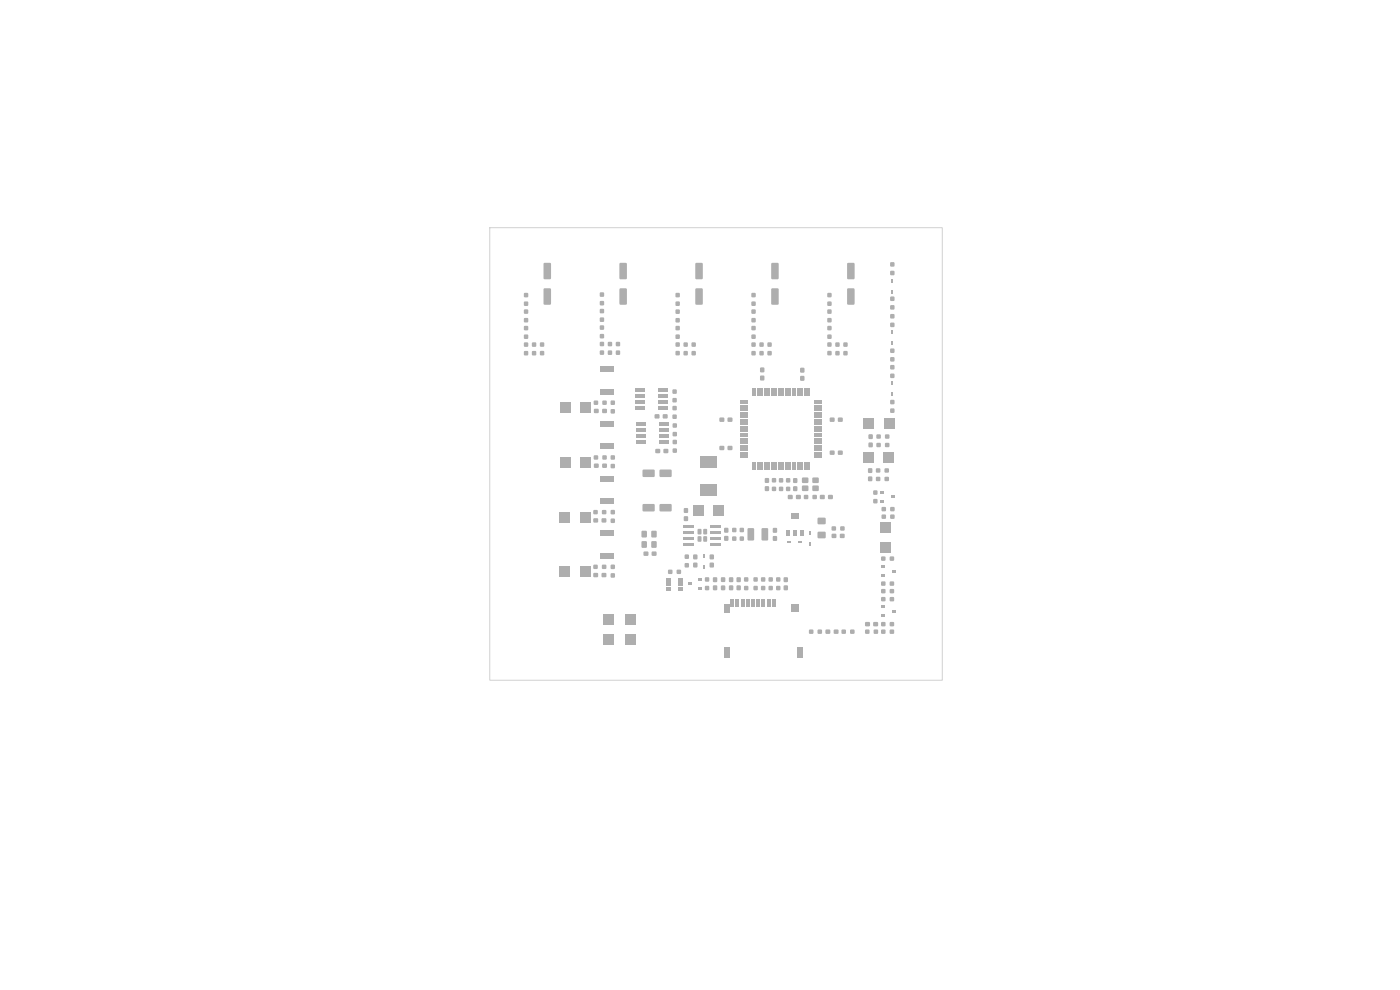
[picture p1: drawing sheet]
<svg xmlns="http://www.w3.org/2000/svg" width="297mm" height="210mm" viewBox="0 0 297 210" stroke-linecap="round" stroke-linejoin="round" font-family="sans-serif">
<g fill="#bbaaa4">
<path d="M140 107l2.3-.1 .2 .3v1.1l-.3 .2h-2.1l-.2-.2z"/>
<path d="M136.4 107l2.3-.1 .2 .3v1.1l-.3 .2h-2.1l-.2-.2z"/>
<path d="M127.3 82.5h2.9v1.2h-2.9z"/>
<path d="M127.3 77.7h2.9v1.2h-2.9z"/>
<path d="M187.5 88.8h2.3v2.2h-2.3z"/>
<path d="M183.2 88.8h2.3v2.2h-2.3z"/>
<path d="M184.3 92.2h.8v.9h-.8z"/>
<path d="M184.3 93.9h.8v.9h-.8z"/>
<path d="M127.3 117.3h2.9v1.2h-2.9z"/>
<path d="M127.3 112.5h2.9v1.2h-2.9z"/>
<path d="M132.7 130.3h2.2v2.3h-2.2z"/>
<path d="M132.7 134.6h2.2v2.3h-2.2z"/>
<path d="M142.7 86.2h.8v.8h-.8z"/>
<path d="M142.7 88h.8v.8h-.8z"/>
<path d="M146.8 74.5h.8v.8h-.8z"/>
<path d="M146.8 72.7h.8v.8h-.8z"/>
<path d="M177.8 88.6h.9v.8h-.9z"/>
<path d="M176.1 88.6h.9v.8h-.9z"/>
<path d="M175.2 133.6h.9v.8h-.9z"/>
<path d="M176.9 133.6h.9v.8h-.9z"/>
<path d="M188.9 68.5h.8v.8h-.8z"/>
<path d="M188.9 66.7h.8v.8h-.8z"/>
<path d="M159.5 64h.8v.8h-.8z"/>
<path d="M159.5 62.2h.8v.8h-.8z"/>
<path d="M187.4 96h2.3v2.2h-2.3z"/>
<path d="M183.1 96h2.3v2.2h-2.3z"/>
<path d="M143.6 120.9h.8v.8h-.8z"/>
<path d="M141.8 120.9h.8v.8h-.8z"/>
<path d="M164.7 124.3h.8v.9h-.8z"/>
<path d="M164.7 122.5h.8v.8h-.8z"/>
<path d="M188.9 74h.8v.8h-.8z"/>
<path d="M188.9 75.8h.8v.8h-.8z"/>
<path d="M189.1 83.3h.4v.8h-.4z"/>
<path d="M189.1 80.9h.4v.8h-.4z"/>
<path d="M189.1 61.5h.4v.8h-.4z"/>
<path d="M189.1 59.1h.4v.8h-.4z"/>
<path d="M163.8 103.3h.8v.8h-.8z"/>
<path d="M163.8 101.5h.8v.8h-.8z"/>
<path d="M161.2 74.5h.8v.8h-.8z"/>
<path d="M161.2 72.7h.8v.8h-.8z"/>
<path d="M143.4 72.7h.8v.8h-.8z"/>
<path d="M143.4 74.5h.8v.8h-.8z"/>
<path d="M118.8 85.4h2.3v2.2h-2.3z"/>
<path d="M123.1 85.4h2.3v2.2h-2.3z"/>
<path d="M149 119.8h.4v.8h-.4z"/>
<path d="M149 117.5h.4v.8h-.4z"/>
<path d="M150.6 119.4h.8v.9h-.8z"/>
<path d="M150.6 117.7h.8v.9h-.8z"/>
<path d="M165.3 103.3h.8v.8h-.8z"/>
<path d="M165.3 101.5h.8v.8h-.8z"/>
<path d="M171.7 133.6h.8v.8h-.8z"/>
<path d="M173.5 133.6h.8v.8h-.8z"/>
<path d="M143.4 64h.8v.8h-.8z"/>
<path d="M143.4 62.2h.8v.8h-.8z"/>
<path d="M159.5 69.2h.8v.8h-.8z"/>
<path d="M159.5 71h.8v.8h-.8z"/>
<path d="M145.1 74.5h.8v.8h-.8z"/>
<path d="M145.1 72.7h.8v.8h-.8z"/>
<path d="M176.5 113.3h.9v.8h-.9z"/>
<path d="M178.2 113.3h.9v.8h-.9z"/>
<path d="M128 134.6h2.2v2.3h-2.2z"/>
<path d="M128 130.3h2.2v2.3h-2.2z"/>
<path d="M139.8 93.5h2.1v.7h-2.1z"/>
<path d="M139.8 92.2h2.1v.7h-2.1z"/>
<path d="M139.8 91h2.1v.6h-2.1z"/>
<path d="M139.8 89.7h2.1v.6h-2.1z"/>
<path d="M134.9 89.7h2.1v.6h-2.1z"/>
<path d="M134.9 91h2.1v.6h-2.1z"/>
<path d="M134.9 92.2h2.1v.7h-2.1z"/>
<path d="M134.9 93.5h2.1v.7h-2.1z"/>
<path d="M127.8 98.4h.9v.8h-.9z"/>
<path d="M126 98.4h1v.8h-1z"/>
<path d="M170.6 105h.8v.8h-.8z"/>
<path d="M172.4 105h.8v.8h-.8z"/>
<path d="M145.3 117.7h.8v.8h-.8z"/>
<path d="M145.3 119.5h.8v.8h-.8z"/>
<path d="M138.3 117h.9v.9h-.9z"/>
<path d="M136.6 117h.9v.9h-.9z"/>
<path d="M188.9 107.6h.8v.8h-.8z"/>
<path d="M187.1 107.6h.8v.8h-.8z"/>
<path d="M129 74.4h.8v.8h-.8z"/>
<path d="M129 72.6h.8v.8h-.8z"/>
<path d="M189.1 72.4h.4v.8h-.4z"/>
<path d="M189.1 70h.4v.8h-.4z"/>
<path d="M127.3 94.1h2.9v1.2h-2.9z"/>
<path d="M127.3 89.3h2.9v1.2h-2.9z"/>
<path d="M179.8 55.8h1.3l.2 .1v3.1l-.2 .2-1.2 .1-.2-.2z"/>
<path d="M179.8 61.2h1.3l.2 .1v3.1l-.2 .2-1.2 .1-.2-.2z"/>
<path d="M187.1 109.2h.8v.8h-.8z"/>
<path d="M188.9 109.2h.8v.8h-.8z"/>
<path d="M127.8 85h.9v.8h-.9z"/>
<path d="M126 85h.8v.8h-.8z"/>
<path d="M131.5 55.8h1.3l.2 .1v3.1l-.2 .2-1.2 .1-.2-.2z"/>
<path d="M131.5 61.2h1.3l.2 .1v3.1l-.2 .2-1.2 .1-.2-.2z"/>
<path d="M127.7 119.8h.9v.8h-.9z"/>
<path d="M125.9 119.8h.9v.8h-.9z"/>
<path d="M169.8 78.1h.8v.9h-.8z"/>
<path d="M169.8 79.8h.8v.9h-.8z"/>
<path d="M138.2 112.6h1.1v1.4h-1.1z"/>
<path d="M136.1 112.6h1.1v1.4h-1.1z"/>
<path d="M143.9 124.5h1v.7h-1z"/>
<path d="M143.9 123.5h1v.8h-1z"/>
<path d="M143.9 122.6h1v.7h-1z"/>
<path d="M141.2 122.6h1v.7h-1z"/>
<path d="M141.2 123.5h1v.8h-1z"/>
<path d="M141.2 124.5h1v.7h-1z"/>
<path d="M186.8 115h2.2v2.3h-2.2z"/>
<path d="M186.8 110.7h2.2v2.3h-2.2z"/>
<path d="M140.8 95.3h.9v.8h-.9z"/>
<path d="M139.1 95.3h.9v.8h-.9z"/>
<path d="M115.4 55.8h1.2l.3 .1v3.1l-.2 .2-1.2 .1-.2-.2z"/>
<path d="M115.4 61.2h1.2l.3 .1v3.1l-.2 .2-1.2 .1-.2-.2z"/>
<path d="M145.1 107.8h.8v1h-.8z"/>
<path d="M145.1 109.5h.8v1h-.8z"/>
<path d="M143.4 69.2h.8v.8h-.8z"/>
<path d="M143.4 71h.8v.8h-.8z"/>
<path d="M177.3 74.5h.8v.8h-.8z"/>
<path d="M177.3 72.7h.8v.8h-.8z"/>
<path d="M188.9 84.9h.8v.8h-.8z"/>
<path d="M188.9 86.7h.8v.8h-.8z"/>
<path d="M163.1 124.3h.8v.9h-.8z"/>
<path d="M163.1 122.5h.8v.8h-.8z"/>
<path d="M127.3 63.9h.8v.8h-.8z"/>
<path d="M127.3 62.1h.8v.8h-.8z"/>
<path d="M159.5 98.2h.4v1.5h-.4z"/>
<path d="M160 98.2h.4v1.5h-.4z"/>
<path d="M160.5 98.2h.4v1.5h-.4z"/>
<path d="M161 98.2h.4v1.5h-.4z"/>
<path d="M161.5 98.2h.4v1.5h-.4z"/>
<path d="M162 98.2h.4v1.5h-.4z"/>
<path d="M162.5 98.2h.4v1.5h-.4z"/>
<path d="M163 98.2h.4v1.5h-.4z"/>
<path d="M163.5 98.2h.4v1.5h-.4z"/>
<path d="M164 98.2h.4v1.5h-.4z"/>
<path d="M164.5 98.2h.4v1.5h-.4z"/>
<path d="M165 98.2h.4v1.5h-.4z"/>
<path d="M165.5 98.2h.4v1.5h-.4z"/>
<path d="M166 98.2h.4v1.5h-.4z"/>
<path d="M166.5 98.2h.4v1.5h-.4z"/>
<path d="M167 98.2h.4v1.5h-.4z"/>
<path d="M167.5 98.2h.4v1.5h-.4z"/>
<path d="M168 98.2h.4v1.5h-.4z"/>
<path d="M168.5 98.2h.4v1.5h-.4z"/>
<path d="M169 98.2h.4v1.5h-.4z"/>
<path d="M169.5 98.2h.4v1.5h-.4z"/>
<path d="M170 98.2h.4v1.5h-.4z"/>
<path d="M170.5 98.2h.4v1.5h-.4z"/>
<path d="M171 98.2h.4v1.5h-.4z"/>
<path d="M171.5 98.2h.4v1.5h-.4z"/>
<path d="M172.8 96.9h1.6v.3h-1.6z"/>
<path d="M172.8 96.4h1.6v.3h-1.6z"/>
<path d="M172.8 95.9h1.6v.3h-1.6z"/>
<path d="M172.8 95.4h1.6v.3h-1.6z"/>
<path d="M172.8 94.9h1.6v.3h-1.6z"/>
<path d="M172.8 94.4h1.6v.3h-1.6z"/>
<path d="M172.8 93.9h1.6v.3h-1.6z"/>
<path d="M172.8 93.4h1.6v.3h-1.6z"/>
<path d="M172.8 92.9h1.6v.3h-1.6z"/>
<path d="M172.8 92.4h1.6v.3h-1.6z"/>
<path d="M172.8 91.9h1.6v.3h-1.6z"/>
<path d="M172.8 91.4h1.6v.3h-1.6z"/>
<path d="M172.8 90.9h1.6v.3h-1.6z"/>
<path d="M172.8 90.4h1.6v.3h-1.6z"/>
<path d="M172.8 89.9h1.6v.3h-1.6z"/>
<path d="M172.8 89.4h1.6v.3h-1.6z"/>
<path d="M172.8 88.9h1.6v.3h-1.6z"/>
<path d="M172.8 88.4h1.6v.3h-1.6z"/>
<path d="M172.8 87.9h1.6v.3h-1.6z"/>
<path d="M172.8 87.4h1.6v.3h-1.6z"/>
<path d="M172.8 86.9h1.6v.3h-1.6z"/>
<path d="M172.8 86.4h1.6v.3h-1.6z"/>
<path d="M172.8 85.9h1.6v.3h-1.6z"/>
<path d="M172.8 85.4h1.6v.3h-1.6z"/>
<path d="M172.8 84.9h1.6v.3h-1.6z"/>
<path d="M171.5 82.4h.4v1.5h-.4z"/>
<path d="M171 82.4h.4v1.5h-.4z"/>
<path d="M170.5 82.4h.4v1.5h-.4z"/>
<path d="M170 82.4h.4v1.5h-.4z"/>
<path d="M169.5 82.4h.4v1.5h-.4z"/>
<path d="M169 82.4h.4v1.5h-.4z"/>
<path d="M168.5 82.4h.4v1.5h-.4z"/>
<path d="M168 82.4h.4v1.5h-.4z"/>
<path d="M167.5 82.4h.4v1.5h-.4z"/>
<path d="M167 82.4h.4v1.5h-.4z"/>
<path d="M166.5 82.4h.4v1.5h-.4z"/>
<path d="M166 82.4h.4v1.5h-.4z"/>
<path d="M165.5 82.4h.4v1.5h-.4z"/>
<path d="M165 82.4h.4v1.5h-.4z"/>
<path d="M164.5 82.4h.4v1.5h-.4z"/>
<path d="M164 82.4h.4v1.5h-.4z"/>
<path d="M163.5 82.4h.4v1.5h-.4z"/>
<path d="M163 82.4h.4v1.5h-.4z"/>
<path d="M162.5 82.4h.4v1.5h-.4z"/>
<path d="M162 82.4h.4v1.5h-.4z"/>
<path d="M161.5 82.4h.4v1.5h-.4z"/>
<path d="M161 82.4h.4v1.5h-.4z"/>
<path d="M160.5 82.4h.4v1.5h-.4z"/>
<path d="M160 82.4h.4v1.5h-.4z"/>
<path d="M159.5 82.4h.4v1.5h-.4z"/>
<path d="M157 84.9h1.6v.3h-1.6z"/>
<path d="M157 85.4h1.6v.3h-1.6z"/>
<path d="M157 85.9h1.6v.3h-1.6z"/>
<path d="M157 86.4h1.6v.3h-1.6z"/>
<path d="M157 86.9h1.6v.3h-1.6z"/>
<path d="M157 87.4h1.6v.3h-1.6z"/>
<path d="M157 87.9h1.6v.3h-1.6z"/>
<path d="M157 88.4h1.6v.3h-1.6z"/>
<path d="M157 88.9h1.6v.3h-1.6z"/>
<path d="M157 89.4h1.6v.3h-1.6z"/>
<path d="M157 89.9h1.6v.3h-1.6z"/>
<path d="M157 90.4h1.6v.3h-1.6z"/>
<path d="M157 90.9h1.6v.3h-1.6z"/>
<path d="M157 91.4h1.6v.3h-1.6z"/>
<path d="M157 91.9h1.6v.3h-1.6z"/>
<path d="M157 92.4h1.6v.3h-1.6z"/>
<path d="M157 92.9h1.6v.3h-1.6z"/>
<path d="M157 93.4h1.6v.3h-1.6z"/>
<path d="M157 93.9h1.6v.3h-1.6z"/>
<path d="M157 94.4h1.6v.3h-1.6z"/>
<path d="M157 94.9h1.6v.3h-1.6z"/>
<path d="M157 95.4h1.6v.3h-1.6z"/>
<path d="M157 95.9h1.6v.3h-1.6z"/>
<path d="M157 96.4h1.6v.3h-1.6z"/>
<path d="M157 96.9h1.6v.3h-1.6z"/>
<path d="M179 74.5h.8v.8h-.8z"/>
<path d="M179 72.7h.8v.8h-.8z"/>
<path d="M183.6 133.6h.8v.8h-.8z"/>
<path d="M185.4 133.6h.8v.8h-.8z"/>
<path d="M188.9 57.5h.8v.8h-.8z"/>
<path d="M188.9 55.7h.8v.8h-.8z"/>
<path d="M187.7 101.2h.8v.8h-.8z"/>
<path d="M185.9 101.2h.8v.8h-.8z"/>
<path d="M127.3 72.6h.8v.8h-.8z"/>
<path d="M127.3 74.4h.8v.8h-.8z"/>
<path d="M187.8 92.2h.8v.8h-.8z"/>
<path d="M186 92.2h.8v.8h-.8z"/>
<path d="M159.9 124.3h.8v.9h-.8z"/>
<path d="M159.9 122.5h.8v.8h-.8z"/>
<path d="M151.3 107.1h2.3v2.2h-2.3z"/>
<path d="M147 107.1h2.4v2.2h-2.4z"/>
<path d="M185.3 105.9h.8v.8h-.8z"/>
<path d="M185.3 104.1h.8v.8h-.8z"/>
<path d="M114.6 74.5h.8v.8h-.8z"/>
<path d="M114.6 72.7h.8v.8h-.8z"/>
<path d="M140.6 87.9h1v.8h-1z"/>
<path d="M138.9 87.9h1v.8h-1z"/>
<path d="M188.9 79.3h.8v.8h-.8z"/>
<path d="M188.9 77.5h.8v.8h-.8z"/>
<path d="M175.6 67.5h.8v.8h-.8z"/>
<path d="M175.6 65.7h.8v.8h-.8z"/>
<path d="M173.5 112.8h1.6v1.3h-1.6z"/>
<path d="M173.5 109.9h1.6v1.3h-1.6z"/>
<path d="M174 105h.9v.8h-.9z"/>
<path d="M175.7 105h.9v.8h-.9z"/>
<path d="M127.3 67.4h.8v.8h-.8z"/>
<path d="M127.3 65.6h.8v.8h-.8z"/>
<path d="M156.3 124.2h.8v1h-.8z"/>
<path d="M156.3 122.5h.8v.9h-.8z"/>
<path d="M180.4 133.6h.8v.8h-.8z"/>
<path d="M178.6 133.6h.8v.8h-.8z"/>
<path d="M129.6 98.4h.8v.9h-.8z"/>
<path d="M129.6 96.6h.8v.9h-.8z"/>
<path d="M187 126.7h.8v.8h-.8z"/>
<path d="M188.8 126.7h.8v.8h-.8z"/>
<path d="M127.7 121.6h.9v.8h-.9z"/>
<path d="M125.9 121.6h.9v.8h-.9z"/>
<path d="M153 124.2h.8v1h-.8z"/>
<path d="M153 122.5h.8v.9h-.8z"/>
<path d="M187.8 94h.8v.8h-.8z"/>
<path d="M186 94h.8v.8h-.8z"/>
<path d="M161.3 78h.8v.9h-.8z"/>
<path d="M161.3 79.7h.8v1h-.8z"/>
<path d="M153.7 113.7h.8v1h-.8z"/>
<path d="M153.7 112h.8v.9h-.8z"/>
<path d="M187 118.1h.8v.8h-.8z"/>
<path d="M188.8 118.1h.8v.8h-.8z"/>
<path d="M130.7 74.4h.8v.8h-.8z"/>
<path d="M130.7 72.6h.8v.8h-.8z"/>
<path d="M188.8 133.6h.8v.8h-.8z"/>
<path d="M187 133.6h.8v.8h-.8z"/>
<path d="M152.7 88.6h.9v.8h-.9z"/>
<path d="M154.4 88.6h.9v.8h-.9z"/>
<path d="M127.7 108.2h.9v.8h-.9z"/>
<path d="M125.9 108.2h.9v.8h-.9z"/>
<path d="M175.6 64h.8v.8h-.8z"/>
<path d="M175.6 62.2h.8v.8h-.8z"/>
<path d="M187.7 99.4h.8v.8h-.8z"/>
<path d="M185.9 99.4h.8v.8h-.8z"/>
<path d="M186.8 104.1h.8v.7h-.8z"/>
<path d="M186.8 106h.8v.7h-.8z"/>
<path d="M189 105.1h.8v.6h-.8z"/>
<path d="M151.3 122.5h.8v.9h-.8z"/>
<path d="M151.3 124.2h.8v1h-.8z"/>
<path d="M176.5 111.7h.8v.8h-.8z"/>
<path d="M178.3 111.7h.8v.8h-.8z"/>
<path d="M163.7 55.8h1.2l.3 .1v3.1l-.2 .2-1.2 .1-.2-.2z"/>
<path d="M163.7 61.2h1.2l.3 .1v3.1l-.2 .2-1.2 .1-.2-.2z"/>
<path d="M163.8 127.1h.7v1.6h-.7z"/>
<path d="M162.7 127.1h.7v1.6h-.7z"/>
<path d="M161.6 127.1h.7v1.6h-.7z"/>
<path d="M160.5 127.1h.7v1.6h-.7z"/>
<path d="M159.4 127.1h.7v1.6h-.7z"/>
<path d="M158.3 127.1h.7v1.6h-.7z"/>
<path d="M157.2 127.1h.7v1.6h-.7z"/>
<path d="M156.1 127.1h.7v1.6h-.7z"/>
<path d="M155 127.1h.7v1.6h-.7z"/>
<path d="M153.6 128.3h1.1v1.8h-1.1z"/>
<path d="M153.6 137.4h1.1v2.2h-1.1z"/>
<path d="M167.9 128.2h1.6v1.5h-1.6z"/>
<path d="M169 137.4h1.3v2.2h-1.3z"/>
<path d="M111.2 67.5h.8v.8h-.8z"/>
<path d="M111.2 65.7h.8v.8h-.8z"/>
<path d="M171.7 112.6h.4v.8h-.4z"/>
<path d="M171.7 115h.4v.8h-.4z"/>
<path d="M187 125h.8v.8h-.8z"/>
<path d="M188.8 125h.8v.8h-.8z"/>
<path d="M162.3 103.2h.8v.9h-.8z"/>
<path d="M162.3 101.5h.8v.9h-.8z"/>
<path d="M138.2 114.8h1.1v1.4h-1.1z"/>
<path d="M136.1 114.8h1.1v1.4h-1.1z"/>
<path d="M148.1 124.5h.8v.6h-.8z"/>
<path d="M148.1 122.6h.8v.6h-.8z"/>
<path d="M145.9 123.5h.8v.6h-.8z"/>
<path d="M143.4 67.5h.8v.9h-.8z"/>
<path d="M143.4 65.7h.8v.8h-.8z"/>
<path d="M111.2 69.2h.8v.8h-.8z"/>
<path d="M111.2 71h.8v.8h-.8z"/>
<path d="M127.3 69.1h.8v.8h-.8z"/>
<path d="M127.3 70.9h.8v.8h-.8z"/>
<path d="M154.7 124.2h.8v1h-.8z"/>
<path d="M154.7 122.5h.8v.9h-.8z"/>
<path d="M149.2 112.2h.6l.2 .1v.9l-.1 .2-.7-.2z"/>
<path d="M148 112.2h.6l.2 .1v.9l-.1 .2-.7-.2z"/>
<path d="M149.2 113.8l.6-.1 .2 .2v.8l-.1 .2-.7-.1z"/>
<path d="M148 113.8l.6-.1 .2 .2v.8l-.1 .2-.7-.1z"/>
<path d="M145 111.4h2.2v.5h-2.2z"/>
<path d="M145 112.7h2.2v.5h-2.2z"/>
<path d="M145 113.9h2.2v.5h-2.2z"/>
<path d="M145 115.2h2.2v.5h-2.2z"/>
<path d="M150.8 115.2h2.2v.5h-2.2z"/>
<path d="M150.8 113.9h2.2v.5h-2.2z"/>
<path d="M150.8 112.7h2.2v.5h-2.2z"/>
<path d="M150.8 111.4h2.2v.5h-2.2z"/>
<path d="M148.6 102.9h3.4v2.3h-3.4z"/>
<path d="M148.6 96.8h3.4v2.4h-3.4z"/>
<path d="M155.4 113.8h.8v.9h-.8z"/>
<path d="M155.4 112h.8v.8h-.8z"/>
<path d="M149.6 124.3h.8v.9h-.8z"/>
<path d="M149.6 122.5h.8v.8h-.8z"/>
<path d="M158.6 112.1l1.1-.1 .3 .2v2.2l-.2 .2-1 .1-.2-.2z"/>
<path d="M161.6 112.1l1.1-.1 .3 .2v2.2l-.2 .2-1 .1-.2-.2z"/>
<path d="M184.2 99.4h.8v.9h-.8z"/>
<path d="M184.2 101.1h.8v.9h-.8z"/>
<path d="M147.6 55.8h1.3l.2 .1v3.1l-.2 .2-1.1 .1-.3-.2z"/>
<path d="M147.6 61.2h1.3l.2 .1v3.1l-.2 .2-1.1 .1-.3-.2z"/>
<path d="M111.2 64h.8v.8h-.8z"/>
<path d="M111.2 62.2h.8v.8h-.8z"/>
<path d="M152.7 94.6h.9v.8h-.9z"/>
<path d="M154.4 94.6h.9v.8h-.9z"/>
<path d="M168.3 103.2h.8v.9h-.8z"/>
<path d="M168.3 101.5h.8v.9h-.8z"/>
<path d="M166.8 112.5h.6v1.1h-.6z"/>
<path d="M168.3 112.5h.6v1.1h-.6z"/>
<path d="M169.8 112.5h.6v1.1h-.6z"/>
<path d="M167.8 109h1.6v1.1h-1.6z"/>
<path d="M147.1 119.4h.8v.9h-.8z"/>
<path d="M147.1 117.7h.8v.9h-.8z"/>
<path d="M188.9 63h.8v.8h-.8z"/>
<path d="M188.9 64.8h.8v.8h-.8z"/>
<path d="M142.7 89.8h.9v.9h-.9z"/>
<path d="M142.7 91.7h.9v.8h-.9z"/>
<path d="M170.2 103.1h1.2v1h-1.2z"/>
<path d="M172.4 103.1h1.2v1h-1.2z"/>
<path d="M172.4 101.4h1.2v1h-1.2z"/>
<path d="M170.2 101.4h1.2v1h-1.2z"/>
<path d="M177.8 95.6h.9v.8h-.9z"/>
<path d="M176.1 95.6h.9v.8h-.9z"/>
<path d="M142.7 82.7h.8v.8h-.8z"/>
<path d="M142.7 84.5h.8v.8h-.8z"/>
<path d="M112.9 74.5h.8v.8h-.8z"/>
<path d="M112.9 72.7h.8v.8h-.8z"/>
<path d="M164 112h.8v1h-.8z"/>
<path d="M164 113.8h.8v.9h-.8z"/>
<path d="M166.8 101.5h.8v.8h-.8z"/>
<path d="M166.8 103.3h.8v.8h-.8z"/>
<path d="M166.3 124.2h.8v1h-.8z"/>
<path d="M166.3 122.5h.8v.9h-.8z"/>
<path d="M169.4 114.8h.8v.4h-.8z"/>
<path d="M167 114.8h.8v.4h-.8z"/>
<path d="M118.7 120.2h2.3v2.2h-2.3z"/>
<path d="M123 120.2h2.3v2.2h-2.3z"/>
<path d="M118.7 108.6h2.3v2.2h-2.3z"/>
<path d="M123 108.6h2.3v2.2h-2.3z"/>
<path d="M175.6 72.7h.8v.8h-.8z"/>
<path d="M175.6 74.5h.8v.8h-.8z"/>
<path d="M127.8 86.8h.9v.8h-.9z"/>
<path d="M126 86.8h1v.8h-1z"/>
<path d="M185.3 132h.9v.8h-.9z"/>
<path d="M183.6 132h.9v.8h-.9z"/>
<path d="M111.2 72.7h.8v.8h-.8z"/>
<path d="M111.2 74.5h.8v.8h-.8z"/>
<path d="M187 123.4h.8v.8h-.8z"/>
<path d="M188.8 123.4h.8v.8h-.8z"/>
<path d="M127.3 105.7h2.9v1.2h-2.9z"/>
<path d="M127.3 100.9h2.9v1.2h-2.9z"/>
<path d="M175.6 69.2h.8v.8h-.8z"/>
<path d="M175.6 71h.8v.8h-.8z"/>
<path d="M159.5 72.7h.8v.8h-.8z"/>
<path d="M159.5 74.5h.8v.8h-.8z"/>
<path d="M157 112h.8v.8h-.8z"/>
<path d="M157 113.8h.8v.9h-.8z"/>
<path d="M168.9 105h.9v.8h-.9z"/>
<path d="M167.2 105h.9v.8h-.9z"/>
<path d="M129.6 121.6h.8v.9h-.8z"/>
<path d="M129.6 119.8h.8v.9h-.8z"/>
<path d="M129.6 86.8h.8v.9h-.8z"/>
<path d="M129.6 85h.8v.8h-.8z"/>
<path d="M127.8 96.6h.9v.8h-.9z"/>
<path d="M126 96.6h.8v.8h-.8z"/>
<path d="M187 119.9h.8v.7h-.8z"/>
<path d="M187 121.8h.8v.7h-.8z"/>
<path d="M189.2 120.9h.8v.6h-.8z"/>
<path d="M142.7 93.3h.9v.9h-.9z"/>
<path d="M142.7 95.2h.9v.8h-.9z"/>
<path d="M188.8 132h.8v.8h-.8z"/>
<path d="M187 132h.8v.8h-.8z"/>
<path d="M118.8 97h2.3v2.2h-2.3z"/>
<path d="M123.1 97h2.3v2.2h-2.3z"/>
<path d="M127.7 110h.9v.8h-.9z"/>
<path d="M125.9 110h.9v.8h-.9z"/>
<path d="M187 128.4h.8v.7h-.8z"/>
<path d="M187 130.3h.8v.7h-.8z"/>
<path d="M189.2 129.4h.8v.6h-.8z"/>
<path d="M161.5 124.3h.8v.9h-.8z"/>
<path d="M161.5 122.5h.8v.8h-.8z"/>
<path d="M157.9 122.5h.8v.8h-.8z"/>
<path d="M157.9 124.3h.8v.9h-.8z"/>
<path d="M129.6 110h.8v.9h-.8z"/>
<path d="M129.6 108.2h.8v.9h-.8z"/>
<path d="M139.7 86.3h2v.7h-2z"/>
<path d="M139.7 85h2v.7h-2z"/>
<path d="M139.7 83.8h2v.6h-2z"/>
<path d="M139.7 82.5h2v.6h-2z"/>
<path d="M134.8 82.5h2.1v.6h-2.1z"/>
<path d="M134.8 83.8h2.1v.6h-2.1z"/>
<path d="M134.8 85h2.1v.7h-2.1z"/>
<path d="M134.8 86.3h2.1v.7h-2.1z"/>
<path d="M159.5 67.5h.8v.8h-.8z"/>
<path d="M159.5 65.7h.8v.8h-.8z"/>
<path d="M162.9 74.5h.8v.8h-.8z"/>
<path d="M162.9 72.7h.8v.8h-.8z"/>
<path d="M136.4 99.7l2.3-.1 .2 .3v1.1l-.3 .2h-2.1l-.2-.2z"/>
<path d="M140 99.7l2.3-.1 .2 .3v1.1l-.3 .2h-2.1l-.2-.2z"/>
</g>
<path d="M103.9 48.3h96v96h-96z" fill="none" stroke="#d0d2cd" stroke-width=".21"/>
</svg>
